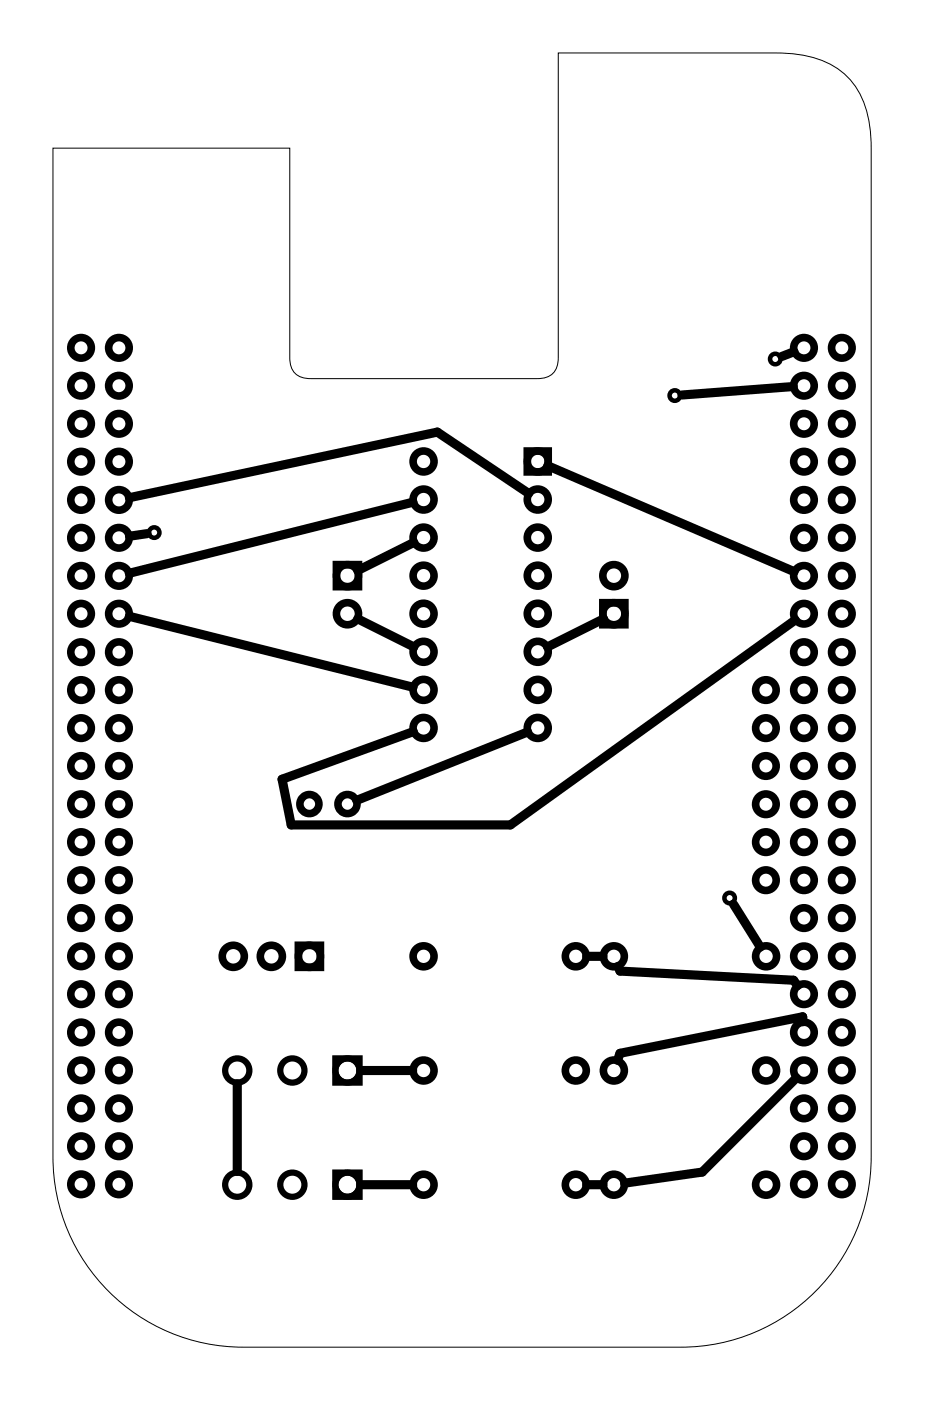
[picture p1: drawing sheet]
<svg xmlns="http://www.w3.org/2000/svg" width="62mm" height="93mm" viewBox="0 0 62 93" stroke-linecap="round" stroke-linejoin="round" font-family="sans-serif">
<path d="M3.5 9.9h15.8v14a1.25 1.25 0 0 0 1.5 1.4h15a1.25 1.25 0 0 0 1.5-1.4v-20.4h14.5a6.2 6.2 0 0 1 5 1.9 6.6 6.6 0 0 1 1.3 4.5v67.3a12.7 12.7 0 0 1-12.7 12.7h-29.2a12.7 12.7 0 0 1-12.7-12.7z" fill="none" stroke="#000" stroke-width=".07"/>
<g fill="none" stroke="#000" stroke-width=".51">
<path d="M22.5 37.7h1.4v1.4h-1.4zM35.2 30.1h1.4v1.4h-1.4zM40.2 40.2h1.5v1.5h-1.5zM19.9 63.1h1.5v1.4h-1.5z"/>
<circle cx="5.4" cy="28.3" r=".69"/>
<circle cx="5.4" cy="25.7" r=".69"/>
<circle cx="5.4" cy="30.8" r=".69"/>
<circle cx="5.4" cy="23.2" r=".69"/>
<circle cx="5.4" cy="33.4" r=".69"/>
<circle cx="5.4" cy="38.4" r=".69"/>
<circle cx="5.4" cy="35.9" r=".69"/>
<circle cx="7.9" cy="30.8" r=".69"/>
<circle cx="7.9" cy="33.4" r=".69"/>
<circle cx="7.9" cy="25.7" r=".69"/>
<circle cx="7.9" cy="28.3" r=".69"/>
<circle cx="7.9" cy="35.9" r=".69"/>
<circle cx="7.9" cy="23.2" r=".69"/>
<circle cx="7.9" cy="38.4" r=".69"/>
<circle cx="23.2" cy="38.4" r=".74"/>
<circle cx="28.3" cy="30.8" r=".7"/>
<circle cx="28.3" cy="38.4" r=".7"/>
<circle cx="28.3" cy="33.3" r=".7"/>
<circle cx="28.3" cy="35.9" r=".7"/>
<circle cx="35.9" cy="30.8" r=".7"/>
<circle cx="35.9" cy="35.9" r=".7"/>
<circle cx="35.9" cy="33.3" r=".7"/>
<circle cx="35.9" cy="38.4" r=".7"/>
<circle cx="41" cy="38.4" r=".74"/>
<circle cx="53.7" cy="28.3" r=".69"/>
<circle cx="53.7" cy="25.7" r=".69"/>
<circle cx="53.7" cy="33.4" r=".69"/>
<circle cx="53.7" cy="23.2" r=".69"/>
<circle cx="53.7" cy="35.9" r=".69"/>
<circle cx="53.7" cy="38.4" r=".69"/>
<circle cx="53.7" cy="30.8" r=".69"/>
<circle cx="56.2" cy="35.9" r=".69"/>
<circle cx="56.2" cy="38.4" r=".69"/>
<circle cx="56.2" cy="30.8" r=".69"/>
<circle cx="56.2" cy="33.4" r=".69"/>
<circle cx="56.2" cy="23.2" r=".69"/>
<circle cx="56.2" cy="25.7" r=".69"/>
<circle cx="56.2" cy="28.3" r=".69"/>
<circle cx="5.4" cy="51.1" r=".69"/>
<circle cx="5.4" cy="53.7" r=".69"/>
<circle cx="5.4" cy="58.7" r=".69"/>
<circle cx="5.4" cy="41" r=".69"/>
<circle cx="5.4" cy="46" r=".69"/>
<circle cx="5.4" cy="43.5" r=".69"/>
<circle cx="5.4" cy="48.6" r=".69"/>
<circle cx="5.4" cy="56.2" r=".69"/>
<circle cx="7.9" cy="51.1" r=".69"/>
<circle cx="7.9" cy="53.7" r=".69"/>
<circle cx="7.9" cy="46" r=".69"/>
<circle cx="7.9" cy="48.6" r=".69"/>
<circle cx="7.9" cy="56.2" r=".69"/>
<circle cx="7.9" cy="41" r=".69"/>
<circle cx="7.9" cy="43.5" r=".69"/>
<circle cx="7.9" cy="58.7" r=".69"/>
<circle cx="20.7" cy="53.7" r=".64"/>
<circle cx="23.2" cy="53.7" r=".64"/>
<circle cx="23.2" cy="41" r=".74"/>
<circle cx="28.3" cy="46" r=".7"/>
<circle cx="28.3" cy="41" r=".7"/>
<circle cx="28.3" cy="48.6" r=".7"/>
<circle cx="28.3" cy="43.5" r=".7"/>
<circle cx="35.9" cy="41" r=".7"/>
<circle cx="35.9" cy="46" r=".7"/>
<circle cx="35.9" cy="43.5" r=".7"/>
<circle cx="35.9" cy="48.6" r=".7"/>
<circle cx="41" cy="41" r=".74"/>
<circle cx="51.1" cy="53.7" r=".69"/>
<circle cx="51.1" cy="48.6" r=".69"/>
<circle cx="51.1" cy="46" r=".69"/>
<circle cx="51.1" cy="58.7" r=".69"/>
<circle cx="51.1" cy="56.2" r=".69"/>
<circle cx="51.1" cy="51.1" r=".69"/>
<circle cx="53.7" cy="48.6" r=".69"/>
<circle cx="53.7" cy="51.1" r=".69"/>
<circle cx="53.7" cy="56.2" r=".69"/>
<circle cx="53.7" cy="41" r=".69"/>
<circle cx="53.7" cy="43.5" r=".69"/>
<circle cx="53.7" cy="53.7" r=".69"/>
<circle cx="53.7" cy="58.7" r=".69"/>
<circle cx="53.7" cy="46" r=".69"/>
<circle cx="56.2" cy="43.5" r=".69"/>
<circle cx="56.2" cy="53.7" r=".69"/>
<circle cx="56.2" cy="58.7" r=".69"/>
<circle cx="56.2" cy="51.1" r=".69"/>
<circle cx="56.2" cy="41" r=".69"/>
<circle cx="56.2" cy="46" r=".69"/>
<circle cx="56.2" cy="48.6" r=".69"/>
<circle cx="56.2" cy="56.2" r=".69"/>
<circle cx="5.4" cy="71.4" r=".69"/>
<circle cx="5.4" cy="63.8" r=".69"/>
<circle cx="5.4" cy="79" r=".69"/>
<circle cx="5.4" cy="61.3" r=".69"/>
<circle cx="5.4" cy="76.5" r=".69"/>
<circle cx="5.4" cy="66.3" r=".69"/>
<circle cx="5.4" cy="68.9" r=".69"/>
<circle cx="5.4" cy="74" r=".69"/>
<circle cx="7.9" cy="71.4" r=".69"/>
<circle cx="7.9" cy="66.3" r=".69"/>
<circle cx="7.9" cy="76.5" r=".69"/>
<circle cx="7.9" cy="68.9" r=".69"/>
<circle cx="7.9" cy="74" r=".69"/>
<circle cx="7.9" cy="79" r=".69"/>
<circle cx="7.9" cy="61.3" r=".69"/>
<circle cx="7.9" cy="63.8" r=".69"/>
<circle cx="15.6" cy="63.8" r=".74"/>
<circle cx="18.1" cy="63.8" r=".74"/>
<circle cx="20.7" cy="63.8" r=".74"/>
<circle cx="28.3" cy="79.1" r=".7"/>
<circle cx="28.3" cy="71.4" r=".7"/>
<circle cx="28.3" cy="63.8" r=".7"/>
<circle cx="38.4" cy="71.4" r=".7"/>
<circle cx="38.4" cy="79.1" r=".7"/>
<circle cx="38.4" cy="63.8" r=".7"/>
<circle cx="41" cy="63.8" r=".7"/>
<circle cx="41" cy="79.1" r=".7"/>
<circle cx="41" cy="71.4" r=".7"/>
<circle cx="51.1" cy="71.4" r=".7"/>
<circle cx="51.1" cy="63.8" r=".7"/>
<circle cx="51.1" cy="79.1" r=".7"/>
<circle cx="53.7" cy="66.3" r=".69"/>
<circle cx="53.7" cy="74" r=".69"/>
<circle cx="53.7" cy="68.9" r=".69"/>
<circle cx="53.7" cy="61.3" r=".69"/>
<circle cx="53.7" cy="71.4" r=".69"/>
<circle cx="53.7" cy="63.8" r=".69"/>
<circle cx="53.7" cy="76.5" r=".69"/>
<circle cx="53.7" cy="79" r=".69"/>
<circle cx="56.2" cy="76.5" r=".69"/>
<circle cx="56.2" cy="63.8" r=".69"/>
<circle cx="56.2" cy="71.4" r=".69"/>
<circle cx="56.2" cy="74" r=".69"/>
<circle cx="56.2" cy="79" r=".69"/>
<circle cx="56.2" cy="61.3" r=".69"/>
<circle cx="56.2" cy="66.3" r=".69"/>
<circle cx="56.2" cy="68.9" r=".69"/>
</g>
<g fill="none" stroke="#000" stroke-width=".42">
<circle cx="15.8" cy="79.1" r=".81"/>
<circle cx="15.8" cy="71.4" r=".81"/>
<circle cx="19.5" cy="79.1" r=".81"/>
<circle cx="19.5" cy="71.4" r=".81"/>
<circle cx="23.2" cy="79.1" r=".81"/>
<circle cx="23.2" cy="71.4" r=".81"/>
</g>
<g fill="#000">
<path d="M22.2 78v2.1h2v-2.1zM22.6 79.1a.6 .6 0 0 1 1.2 0 .6 .6 0 0 1-1.2 0z"/>
<path d="M22.2 70.4v2h2v-2zM22.6 71.4a.6 .6 0 0 1 1.2 0 .6 .6 0 0 1-1.2 0z"/>
</g>
<g fill="none" stroke="#000" stroke-width=".3">
<circle cx="10.3" cy="35.5" r=".35"/>
<circle cx="45" cy="26.4" r=".35"/>
<circle cx="51.7" cy="24" r=".35"/>
<circle cx="48.7" cy="59.9" r=".35"/>
</g>
<g fill="none" stroke="#000" stroke-width=".61">
<path d="M9.8 35.6l-1.2 .2M27.6 33.5l-19 4.8M27.6 36.2l-3.7 1.9M35.3 32.9l-6.1-4.1-20.6 4.4M36.6 31.1l16.4 7M52.9 25.8l-7.4 .6M53 23.5l-.8 .3M8.6 41.1l19 4.8M23.9 41.3l3.7 1.9M35.2 48.8l-11.4 4.6M40.3 41.3l-3.8 1.9M53.1 41.4l-19 13.6h-14.7l-.6-3 8.8-3.2"/>
<path d="M15.8 72.3v5.9M24.1 71.4h3.4M24.1 79.1h3.4M39.2 79.1h1M39.2 63.8h1M41.2 64.5l.2 .3 11.6 .6 .2 .4M49 60.3l1.7 2.9M53.2 71.9l-6.3 6.3-5.2 .8M53.6 68.2v-.4l-12.2 2.5-.2 .4"/>
</g>
</svg>
